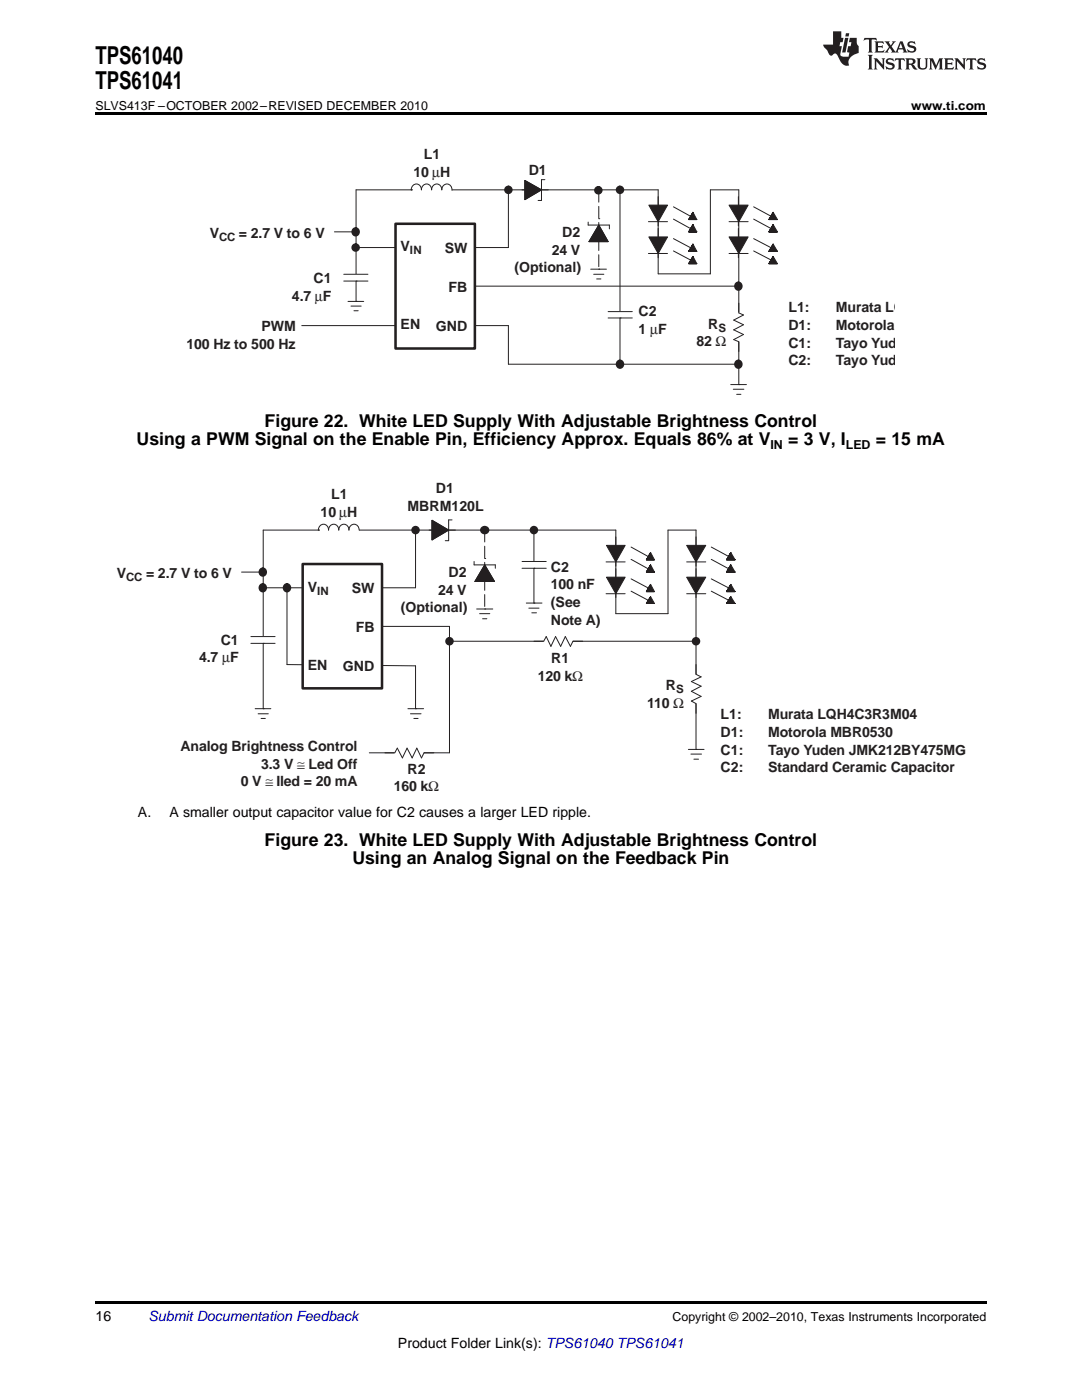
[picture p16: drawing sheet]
<svg xmlns="http://www.w3.org/2000/svg" width="216mm" height="279mm" viewBox="0 0 216 279" stroke-linecap="round" stroke-linejoin="round" font-family="sans-serif">
<defs><g id="words">
<g font-size="4.9">
<text x="19" y="12.8">TPS61040</text>
<text x="19" y="17.8">TPS61041</text>
</g>
<g font-size="3.5">
<text x="27.3" y="88.9">Using a PWM Signal on the Enable Pin, Efficiency Approx. Equals 86% at V</text>
<text x="52.8" y="85.2">Figure 22. White LED Supply With Adjustable Brightness Control</text>
<text x="157.3" y="88.9">= 3 V, I</text>
<text x="174.8" y="88.9">= 15 mA</text>
<text x="52.8" y="168.8">Figure 23. White LED Supply With Adjustable Brightness Control</text>
<text x="70.3" y="172.5">Using an Analog Signal on the Feedback Pin</text>
</g>
<g font-size="2.8" fill="#231f20">
<text x="82.5" y="35.3">10 µH</text>
<text x="84.6" y="31.7">L1</text>
<text x="105.5" y="34.9">D1</text>
<text x="41.8" y="47.5">V</text>
<text x="47.7" y="47.5">= 2.7 V to 6 V</text>
<text x="112.2" y="47.3">D2</text>
<text x="79.9" y="50.2">V</text>
<text x="88.7" y="50.4">SW</text>
<text x="110.1" y="50.8">24 V</text>
<text x="58.3" y="60">4.7 µF</text>
<text x="62.6" y="56.4">C1</text>
<text x="89.5" y="58.3">FB</text>
<text x="102.6" y="54.3">(Optional)</text>
<text x="52.2" y="66">PWM</text>
<text x="79.9" y="65.7">EN</text>
<text x="87" y="66">GND</text>
<text x="127.4" y="63.1">C2</text>
<text x="141.3" y="65.6">R</text>
<text x="157.3" y="62.4">L1:</text>
<text x="157.3" y="65.9">D1:</text>
<text x="166.8" y="62.4">Murata LQH4C100K04</text>
<text x="166.8" y="65.9">Motorola MBR0530</text>
<text x="37.2" y="69.6">100 Hz to 500 Hz</text>
<text x="127.4" y="66.7">1 µF</text>
<text x="139" y="69.1">82 Ω</text>
<text x="157.3" y="69.4">C1:</text>
<text x="166.8" y="69.4">Tayo Yuden JMK212BY475MG</text>
<text x="157.3" y="72.9">C2:</text>
<text x="166.8" y="72.9">Tayo Yuden TMK316BJ105KL</text>
<text x="66.1" y="99.6">L1</text>
<text x="81.3" y="102">MBRM120L</text>
<text x="87" y="98.4">D1</text>
<text x="64" y="103.2">10 µH</text>
<text x="23.3" y="115.4">V</text>
<text x="29.1" y="115.4">= 2.7 V to 6 V</text>
<text x="61.4" y="118.1">V</text>
<text x="70.2" y="118.3">SW</text>
<text x="87.4" y="118.7">24 V</text>
<text x="89.5" y="115.1">D2</text>
<text x="109.9" y="114.1">C2</text>
<text x="109.9" y="117.6">100 nF</text>
<text x="80" y="122.1">(Optional)</text>
<text x="109.9" y="121.1">(See</text>
<text x="109.9" y="124.7">Note A)</text>
<text x="44.1" y="128.7">C1</text>
<text x="71" y="126.2">FB</text>
<text x="39.7" y="132.2">4.7 µF</text>
<text x="61.4" y="133.6">EN</text>
<text x="68.4" y="133.9">GND</text>
<text x="107.3" y="135.9">120 kΩ</text>
<text x="110" y="132.4">R1</text>
<text x="132.9" y="137.7">R</text>
<text x="129.1" y="141.3">110 Ω</text>
<text x="143.8" y="143.6">L1:</text>
<text x="153.3" y="143.6">Murata LQH4C3R3M04</text>
<text x="36" y="149.9">Analog Brightness Control</text>
<text x="143.8" y="147.1">D1:</text>
<text x="153.3" y="147.1">Motorola MBR0530</text>
<text x="52.1" y="153.5">3.3 V ≅ Led Off</text>
<text x="81.3" y="154.4">R2</text>
<text x="143.8" y="154.1">C2:</text>
<text x="143.8" y="150.6">C1:</text>
<text x="153.3" y="150.6">Tayo Yuden JMK212BY475MG</text>
<text x="153.3" y="154.1">Standard Ceramic Capacitor</text>
<text x="48" y="156.9">0 V ≅ Iled = 20 mA</text>
<text x="78.6" y="157.9">160 kΩ</text>
</g>
<g font-size="2.8">
<text x="27.5" y="163">A.</text>
<text x="33.8" y="163">A smaller output capacitor value for C2 causes a larger LED ripple.</text>
<text x="19" y="263.6">16</text>
<text x="79.4" y="269">Product Folder Link(s): TPS61040 TPS61041</text>
</g>
<text font-size="2.8" fill="#0000c8" x="29.6" y="263.6">Submit Documentation Feedback</text>
<g font-size="2.5">
<text x="19" y="21.9">SLVS413F –OCTOBER 2002–REVISED DECEMBER 2010</text>
<text x="181.8" y="21.9">www.ti.com</text>
<text x="153.7" y="89.6">IN</text>
<text x="168.8" y="89.6">LED</text>
<text x="134.2" y="263.6">Copyright © 2002–2010, Texas Instruments Incorporated</text>
</g>
<g font-size="2.3" fill="#231f20">
<text x="43.7" y="48">CC</text>
<text x="81.8" y="50.8">IN</text>
<text x="143.4" y="66.2">S</text>
<text x="25.2" y="116">CC</text>
<text x="63.3" y="118.7">IN</text>
<text x="134.9" y="138.3">S</text>
</g>
</g></defs>
<g fill="#231f20">
<path d="M172.5 7.6l-.1 .5 .4-.2h.6v.1v2.1l-.2 .4h.9l-.2-.4v-2.1l.1-.1h.5l.5 .2-.2-.5zM174.5 8.3l.2 .3v1.5l-.2 .4h1.8l.2-.6a1.04 1.04 0 0 1-1.3 .2v-.7h.6l.3 .2v-.6l-.3 .2h-.6v-.6l.8-.1 .4 .3-.2-.5zM176.5 8.3l.9 1.1-.9 1.1h.8l-.2-.2 .4-.7 .5 .7-.2 .2h1.5l-.2-.2 .2-.4h.9l.1 .4-.2 .2h1l-.3-.3-.7-1.9h-.5l-.9 2-.8-1 .9-1h-.8l.1 .3-.4 .5-.3-.6 .1-.2zM179.7 8.6l.4 1h-.7zM181.3 8.4a.63 .63 0 0 0-.2 .7 .63 .63 0 0 0 .6 .4l.6 .2 .1 .2a.75 .75 0 0 1-.7 .4 .75 .75 0 0 1-.6-.5l.1 .7 .1-.1a1.11 1.11 0 0 0 1.5-.6 1.13 1.13 0 0 0-1.2-.8l-.1-.4a1.04 1.04 0 0 1 1.2 .2l-.2-.5-.2 .1-.4-.2zM173.2 10.9l.2 .4v2.2l-.2 .4h1l-.3-.4v-2.2l.3-.4zM174.3 11.6l.3 .4v1.5l-.3 .4h.8l-.2-.4v-1.3l1.5 1.7v-1.9l.2-.4h-.7l.2 .4v.9l-1.1-1.3zM177 11.8a.62 .62 0 0 0-.2 .7 .62 .62 0 0 0 .6 .4l.6 .1 .1 .3a.76 .76 0 0 1-.7 .3 .76 .76 0 0 1-.7-.4l.2 .7 .1-.1a1.11 1.11 0 0 0 1.5-.6 1.13 1.13 0 0 0-1.2-.8l-.1-.4a1.04 1.04 0 0 1 1.2 .2l-.2-.6-.2 .1-.5-.1zM178.7 11.6l-.2 .6a.61 .61 0 0 1 .8-.3v1.6l-.2 .4h.9l-.2-.4v-1.6a.63 .63 0 0 1 .7 .3l-.1-.6zM180.6 11.6l.3 .4v1.5l-.3 .4h1l-.2-.2-.1-.8 .6 .2a.76 .76 0 0 0 1.2 .7l-1-1a.58 .58 0 0 0 .6-.5 .58 .58 0 0 0-.5-.6zM181.4 11.9h.1a.45 .45 0 0 1 .5 .1 .45 .45 0 0 1 .1 .5l-.8 .2zM182.9 11.6l.2 .2a2.17 2.17 0 0 0 .3 1.9 .99 .99 0 0 0 1.6-.6v-1.1l.2-.4h-.7l.2 .2a1.92 1.92 0 0 1-.2 1.8 .6 .6 0 0 1-.9-.5v-1.1l.2-.4zM185.4 11.6l.2 .4v1.5l-.2 .4h.7l-.2-.4v-1.4l.8 1.8 .8-1.8v1.4l-.2 .4h.9l-.2-.4v-1.5l.2-.4h-.8l-.6 1.5-.6-1.5zM188.4 11.6l.2 .4v1.5l-.2 .4h1.8l.1-.6a1.04 1.04 0 0 1-1.2 .1v-.6h.5l.4 .2v-.6l-.4 .2h-.5v-.7h.8l.3 .3-.1-.6zM190.5 11.6l.2 .4v1.5l-.2 .4h.7l-.2-.4v-1.3l1.5 1.7v-1.9l.2-.4h-.7l.2 .4v.9l-1.1-1.3zM192.9 11.6l-.1 .6a.61 .61 0 0 1 .7-.3l.1 1.6-.3 .4h1l-.3-.4 .1-1.6a.63 .63 0 0 1 .7 .3l-.1-.6zM195.2 11.8a.62 .62 0 0 0-.2 .7 .62 .62 0 0 0 .6 .4l.6 .1 .1 .3a.76 .76 0 0 1-.7 .3 .76 .76 0 0 1-.6-.4l.1 .7 .1-.1a1.11 1.11 0 0 0 1.6-.6 1.13 1.13 0 0 0-1.3-.8l-.1-.4a1.04 1.04 0 0 1 1.2 .2l-.1-.6-.2 .1-.5-.1z"/>
<path d="M166.2 6.3v2.6h-1.9v.4l.8 .9a.91 .91 0 0 0 1 .8 .56 .56 0 0 1 .5-.3 .56 .56 0 0 1 .5 .3l.4 .8a1.53 1.53 0 0 0 1.9 1.2 1.54 1.54 0 0 1 1-2.1l.9-.3v-1.4a1.52 1.52 0 0 1-.4-1.6h-1.3l-.2 .8h.5l-.2 .8h-.5l-.1 1v.2l.4 .1-.2 .8a1.93 1.93 0 0 1-1.6-.3l.3-1.8h-.5l.2-.8h.4l.2-.8h-.4v-1.3zM168.6 7.6l-.6 2.9h.7l.6-2.9zM168.8 6.6l-.1 .7h.6l.2-.7z"/>
</g>
<path d="M131.3 37.9h-60.3v22.3M71 49.4h30.4M89.1 57.1h58.3M60.2 65h41.2" fill="none" stroke="#231f20" stroke-width=".2"/>
<path d="M82.1 37.1l8.1-.1v2.2h-8.1z" fill="#fff"/>
<path d="M82.1 37.9h.1M82.1 37.9a1.03 1.03 0 0 1 1-1.2 1.03 1.03 0 0 1 1 1.2 1.03 1.03 0 0 1 1-1.2 1.03 1.03 0 0 1 1 1.2 1.03 1.03 0 0 1 1-1.2 1.03 1.03 0 0 1 1.1 1.2 1.03 1.03 0 0 1 1-1.2 1.03 1.03 0 0 1 1 1.3M104.7 36l3.3 1.9-3.3 1.9zM108.7 35.9h-.7v4.1h-.6" fill="none" stroke="#231f20" stroke-width=".2"/>
<path d="M104.7 36l3.3 1.9-3.3 1.9z" fill="#231f20"/>
<path d="M104.2 37.9h5.2M104.7 36l3.3 1.9-3.3 1.9z" fill="none" stroke="#231f20" stroke-width=".2"/>
<path d="M69.6 54.7h2.6v1.3h-2.6z" fill="#fff"/>
<path d="M68.6 54.7h4.8M68.6 56.1h4.8M71 56.1h.1" fill="none" stroke="#231f20" stroke-width=".2"/>
<path d="M78.9 44.7h15.9v24.9h-15.9z" fill="#fff"/>
<path d="M78.9 44.7h15.9v24.9h-15.9z" fill="none" stroke="#231f20" stroke-width=".51"/>
<path d="M101.4 37.9v11.5M101.4 65v7.7" fill="none" stroke="#231f20" stroke-width=".2"/>
<circle cx="101.4" cy="37.9" r=".68" fill="#231f20"/>
<circle cx="101.4" cy="37.9" r=".68" fill="none" stroke="#231f20" stroke-width=".34"/>
<circle cx="101.4" cy="37.9" r=".17" fill="#231f20"/>
<circle cx="71" cy="49.4" r=".68" fill="#231f20"/>
<circle cx="71" cy="49.4" r=".68" fill="none" stroke="#231f20" stroke-width=".34"/>
<circle cx="71" cy="49.4" r=".17" fill="#231f20"/>
<path d="M123.7 37.9v34.8" fill="none" stroke="#231f20" stroke-width=".2"/>
<path d="M122.4 62.2h2.6v1.3h-2.6z" fill="#fff"/>
<path d="M121.3 62.2h4.9M121.3 63.5h4.9M123.7 63.5h.1" fill="none" stroke="#231f20" stroke-width=".2"/>
<circle cx="123.7" cy="37.9" r=".68" fill="#231f20"/>
<circle cx="123.7" cy="37.9" r=".68" fill="none" stroke="#231f20" stroke-width=".34"/>
<circle cx="123.7" cy="37.9" r=".17" fill="#231f20"/>
<path d="M131.3 37.9v16.8" fill="none" stroke="#231f20" stroke-width=".2"/>
<circle cx="147.4" cy="57.1" r=".72" fill="#231f20"/>
<circle cx="147.4" cy="57.1" r=".72" fill="none" stroke="#231f20" stroke-width=".34"/>
<circle cx="147.4" cy="57.1" r=".17" fill="#231f20"/>
<path d="M129.5 40.9h3.7l-1.9 3.3z" fill="#231f20"/>
<path d="M131.3 39.2v5.9M129.4 44.2h3.8M129.5 40.9h3.7l-1.9 3.3z" fill="none" stroke="#231f20" stroke-width=".2"/>
<path d="M138.3 42.4l-.9 1.4h1.6h-1.6l.9-1.4 .7 1.4h-1.6z" fill-rule="evenodd" fill="#231f20"/>
<path d="M134.4 41.3l4 2.2M138.3 42.4l-.9 1.4h1.6h-1.6l.9-1.4 .7 1.4h-1.6z" fill="none" stroke="#231f20" stroke-width=".2"/>
<path d="M138.3 44.8l-.9 1.5h1.6h-1.6l.9-1.5 .7 1.5h-1.6z" fill-rule="evenodd" fill="#231f20"/>
<path d="M134.4 43.7l4 2.2M138.3 44.8l-.9 1.5h1.6h-1.6l.9-1.5 .7 1.5h-1.6z" fill="none" stroke="#231f20" stroke-width=".2"/>
<path d="M129.5 47.3h3.7l-1.9 3.3z" fill="#231f20"/>
<path d="M129.4 50.6h3.8M129.5 47.3h3.7l-1.9 3.3zM131.3 45.6v5.8" fill="none" stroke="#231f20" stroke-width=".2"/>
<path d="M138.3 48.7l-.9 1.5h1.6h-1.6l.9-1.5 .7 1.5h-1.6z" fill-rule="evenodd" fill="#231f20"/>
<path d="M134.4 47.6l4 2.1M138.3 48.7l-.9 1.5h1.6h-1.6l.9-1.5 .7 1.5h-1.6z" fill="none" stroke="#231f20" stroke-width=".2"/>
<path d="M138.3 51.2l-.9 1.4h1.6h-1.6l.9-1.4 .7 1.4h-1.6z" fill-rule="evenodd" fill="#231f20"/>
<path d="M141.7 37.9v16.8h-10.4M134.4 50.1l4 2.1M138.3 51.2l-.9 1.4h1.6h-1.6l.9-1.4 .7 1.4h-1.6z" fill="none" stroke="#231f20" stroke-width=".2"/>
<path d="M145.5 40.9h3.8l-1.9 3.3z" fill="#231f20"/>
<path d="M147.3 39.2v5.9M145.5 40.9h3.8l-1.9 3.3zM145.5 44.2h3.8" fill="none" stroke="#231f20" stroke-width=".2"/>
<path d="M154.3 42.4l-.9 1.4h1.7h-1.7l.9-1.4 .8 1.4h-1.7z" fill-rule="evenodd" fill="#231f20"/>
<path d="M150.4 41.3l4 2.2M154.3 42.4l-.9 1.4h1.7h-1.7l.9-1.4 .8 1.4h-1.7z" fill="none" stroke="#231f20" stroke-width=".2"/>
<path d="M154.3 44.8l-.9 1.5h1.7h-1.7l.9-1.5 .8 1.5h-1.7z" fill-rule="evenodd" fill="#231f20"/>
<path d="M150.4 43.7l4 2.2M154.3 44.8l-.9 1.5h1.7h-1.7l.9-1.5 .8 1.5h-1.7z" fill="none" stroke="#231f20" stroke-width=".2"/>
<path d="M145.5 47.3h3.8l-1.9 3.3z" fill="#231f20"/>
<path d="M145.5 47.3h3.8l-1.9 3.3zM145.5 50.6h3.8M147.3 45.6v5.8" fill="none" stroke="#231f20" stroke-width=".2"/>
<path d="M154.3 48.7l-.9 1.5h1.7h-1.7l.9-1.5 .8 1.5h-1.7z" fill-rule="evenodd" fill="#231f20"/>
<path d="M150.4 47.6l4 2.1M154.3 48.7l-.9 1.5h1.7h-1.7l.9-1.5 .8 1.5h-1.7z" fill="none" stroke="#231f20" stroke-width=".2"/>
<path d="M154.3 51.2l-.9 1.4h1.7h-1.7l.9-1.4 .8 1.4h-1.7z" fill-rule="evenodd" fill="#231f20"/>
<path d="M141.7 37.9h5.7v38.9M150.4 50.1l4 2.1M154.3 51.2l-.9 1.4h1.7h-1.7l.9-1.4 .8 1.4h-1.7z" fill="none" stroke="#231f20" stroke-width=".2"/>
<path d="M146.5 62.4h1.9v5.8h-1.9z" fill="#fff"/>
<path d="M66.7 46.3h4.3M147.4 60.5v1.9l1 .5-2 1 2 .9-2 1 2 1-2 1 1 .4v1.9" fill="none" stroke="#231f20" stroke-width=".2"/>
<circle cx="71" cy="46.2" r=".72" fill="#231f20"/>
<circle cx="71" cy="46.2" r=".72" fill="none" stroke="#231f20" stroke-width=".34"/>
<circle cx="71" cy="46.3" r=".17" fill="#231f20"/>
<path d="M69.4 60.2h3.2M70 61.1h2.1M70.6 62h.9M71 60.2h.1M101.4 72.7h46M145.8 76.8h3.1M146.3 77.7h2.1M147 78.7h.8M147.4 76.8h.1" fill="none" stroke="#231f20" stroke-width=".2"/>
<circle cx="147.4" cy="72.6" r=".72" fill="#231f20"/>
<circle cx="147.4" cy="72.6" r=".72" fill="none" stroke="#231f20" stroke-width=".34"/>
<circle cx="147.4" cy="72.7" r=".17" fill="#231f20"/>
<circle cx="123.7" cy="72.6" r=".72" fill="#231f20"/>
<circle cx="123.7" cy="72.6" r=".72" fill="none" stroke="#231f20" stroke-width=".34"/>
<circle cx="123.7" cy="72.7" r=".17" fill="#231f20"/>
<path d="M119.5 38v15.7" fill="none" stroke="#231f20" stroke-width=".2" stroke-dasharray="2.4 .8"/>
<path d="M117.4 44.3v.6h4.2v.8M119.5 44.9l1.8 3.3h-3.8z" fill="none" stroke="#231f20" stroke-width=".2"/>
<path d="M119.5 44.9l1.8 3.3h-3.8z" fill="#231f20"/>
<path d="M119.5 44.9l1.8 3.3h-3.8zM119.5 43.6h.1" fill="none" stroke="#231f20" stroke-width=".2"/>
<circle cx="119.4" cy="38" r=".68" fill="#231f20"/>
<circle cx="119.4" cy="38" r=".68" fill="none" stroke="#231f20" stroke-width=".34"/>
<circle cx="119.5" cy="38" r=".17" fill="#231f20"/>
<path d="M117.9 53.7h3.1M118.5 54.7h2M119.1 55.7h.8M119.5 53.7h.1M52.5 117.3h30.4M122.9 105.8h-70.4v35.6M57.3 132.6l25.6 .3M70.6 125h19.1" fill="none" stroke="#231f20" stroke-width=".2"/>
<path d="M63.6 104.9h8.1v2.2h-8.1z" fill="#fff"/>
<path d="M63.5 105.8h.1M63.5 105.8a1.03 1.03 0 0 1 1-1.2 1.03 1.03 0 0 1 1.1 1.2 1.03 1.03 0 0 1 1-1.2 1.03 1.03 0 0 1 1 1.2 1.03 1.03 0 0 1 1-1.2 1.03 1.03 0 0 1 1 1.2 1.03 1.03 0 0 1 1-1.2 1.03 1.03 0 0 1 1.1 1.2M86.2 103.8l3.3 2-3.3 1.9zM90.2 103.8h-.7v4.1h-.7" fill="none" stroke="#231f20" stroke-width=".2"/>
<path d="M86.2 103.8l3.3 2-3.3 1.9z" fill="#231f20"/>
<path d="M85.6 105.8h5.3M86.2 103.8l3.3 2-3.3 1.9z" fill="none" stroke="#231f20" stroke-width=".2"/>
<path d="M51.1 127h2.6v1.3h-2.6z" fill="#fff"/>
<path d="M50.1 127h4.8M50.1 128.4h4.8M52.5 128.4h.1" fill="none" stroke="#231f20" stroke-width=".2"/>
<path d="M60.4 112.6h15.8v24.8h-15.8z" fill="#fff"/>
<path d="M60.4 112.6h15.8v24.8h-15.8z" fill="none" stroke="#231f20" stroke-width=".51"/>
<path d="M82.9 105.8v11.5M82.9 132.9v8.5" fill="none" stroke="#231f20" stroke-width=".2"/>
<circle cx="82.9" cy="105.8" r=".68" fill="#231f20"/>
<circle cx="82.9" cy="105.8" r=".68" fill="none" stroke="#231f20" stroke-width=".34"/>
<circle cx="82.9" cy="105.8" r=".17" fill="#231f20"/>
<circle cx="52.5" cy="117.3" r=".72" fill="#231f20"/>
<circle cx="52.5" cy="117.3" r=".72" fill="none" stroke="#231f20" stroke-width=".34"/>
<circle cx="52.5" cy="117.3" r=".17" fill="#231f20"/>
<path d="M106.5 105.8v14.6" fill="none" stroke="#231f20" stroke-width=".2"/>
<path d="M105.2 112.1h2.6v1.2h-2.6z" fill="#fff"/>
<path d="M104.2 112.1h4.8M104.2 113.4h4.8M106.5 113.4h.1" fill="none" stroke="#231f20" stroke-width=".2"/>
<circle cx="106.5" cy="105.8" r=".68" fill="#231f20"/>
<circle cx="106.5" cy="105.8" r=".68" fill="none" stroke="#231f20" stroke-width=".34"/>
<circle cx="106.5" cy="105.8" r=".17" fill="#231f20"/>
<path d="M122.9 105.8v16.7" fill="none" stroke="#231f20" stroke-width=".2"/>
<circle cx="138.9" cy="128" r=".68" fill="#231f20"/>
<circle cx="138.9" cy="128" r=".68" fill="none" stroke="#231f20" stroke-width=".34"/>
<circle cx="138.9" cy="128" r=".17" fill="#231f20"/>
<path d="M121 108.8h3.7l-1.8 3.3z" fill="#231f20"/>
<path d="M120.9 112.1h3.8M121 108.8h3.7l-1.8 3.3zM122.9 107.1v5.9" fill="none" stroke="#231f20" stroke-width=".2"/>
<path d="M129.8 110.3l-.8 1.4h1.6h-1.6l.8-1.4 .8 1.4h-1.6z" fill-rule="evenodd" fill="#231f20"/>
<path d="M125.9 109.2l4 2.2M129.8 110.3l-.8 1.4h1.6h-1.6l.8-1.4 .8 1.4h-1.6z" fill="none" stroke="#231f20" stroke-width=".2"/>
<path d="M129.8 112.7l-.8 1.5h1.6h-1.6l.8-1.5 .8 1.5h-1.6z" fill-rule="evenodd" fill="#231f20"/>
<path d="M125.9 111.6l4 2.2M129.8 112.7l-.8 1.5h1.6h-1.6l.8-1.5 .8 1.5h-1.6z" fill="none" stroke="#231f20" stroke-width=".2"/>
<path d="M121 115.2h3.7l-1.8 3.3z" fill="#231f20"/>
<path d="M120.9 118.5h3.8M121 115.2h3.7l-1.8 3.3zM122.9 113.5v5.8" fill="none" stroke="#231f20" stroke-width=".2"/>
<path d="M129.8 116.6l-.8 1.5h1.6h-1.6l.8-1.5 .8 1.5h-1.6z" fill-rule="evenodd" fill="#231f20"/>
<path d="M125.9 115.5l4 2.1M129.8 116.6l-.8 1.5h1.6h-1.6l.8-1.5 .8 1.5h-1.6z" fill="none" stroke="#231f20" stroke-width=".2"/>
<path d="M129.8 119.1l-.8 1.3h1.6h-1.6l.8-1.3 .8 1.3h-1.6z" fill-rule="evenodd" fill="#231f20"/>
<path d="M125.9 118l4 2.1M129.8 119.1l-.8 1.3h1.6h-1.6l.8-1.3 .8 1.3h-1.6zM133.3 105.8v16.7h-10.4" fill="none" stroke="#231f20" stroke-width=".2"/>
<path d="M137 108.8h3.8l-1.9 3.3z" fill="#231f20"/>
<path d="M137 108.8h3.8l-1.9 3.3zM137 112.1h3.8M138.9 107.1v5.9" fill="none" stroke="#231f20" stroke-width=".2"/>
<path d="M145.8 110.3l-.8 1.4h1.7h-1.7l.8-1.4 .9 1.4h-1.7z" fill-rule="evenodd" fill="#231f20"/>
<path d="M141.9 109.2l4.1 2.2M145.8 110.3l-.8 1.4h1.7h-1.7l.8-1.4 .9 1.4h-1.7z" fill="none" stroke="#231f20" stroke-width=".2"/>
<path d="M145.8 112.7l-.8 1.5h1.7h-1.7l.8-1.5 .9 1.5h-1.7z" fill-rule="evenodd" fill="#231f20"/>
<path d="M141.9 111.6l4.1 2.2M145.8 112.7l-.8 1.5h1.7h-1.7l.8-1.5 .9 1.5h-1.7z" fill="none" stroke="#231f20" stroke-width=".2"/>
<path d="M137 115.2h3.8l-1.9 3.3z" fill="#231f20"/>
<path d="M137 115.2h3.8l-1.9 3.3zM137 118.5h3.8M138.9 113.5v5.8" fill="none" stroke="#231f20" stroke-width=".2"/>
<path d="M145.8 116.6l-.8 1.5h1.7h-1.7l.8-1.5 .9 1.5h-1.7z" fill-rule="evenodd" fill="#231f20"/>
<path d="M141.9 115.5l4.1 2.1M145.8 116.6l-.8 1.5h1.7h-1.7l.8-1.5 .9 1.5h-1.7z" fill="none" stroke="#231f20" stroke-width=".2"/>
<path d="M145.8 119.1l-.8 1.3h1.7h-1.7l.8-1.3 .9 1.3h-1.7z" fill-rule="evenodd" fill="#231f20"/>
<path d="M133.3 105.8h5.6v43.8M141.9 118l4.1 2.1M145.8 119.1l-.8 1.3h1.7h-1.7l.8-1.3 .9 1.3h-1.7z" fill="none" stroke="#231f20" stroke-width=".2"/>
<path d="M138 134.6h1.9v5.8h-1.9z" fill="#fff"/>
<path d="M48.2 114.2h4.3M138.9 132.6v2l1 .5-1.9 .9 1.9 .9-1.9 1.1 1.9 1-1.9 .9 .9 .5v2" fill="none" stroke="#231f20" stroke-width=".2"/>
<circle cx="52.5" cy="114.1" r=".72" fill="#231f20"/>
<circle cx="52.5" cy="114.1" r=".72" fill="none" stroke="#231f20" stroke-width=".34"/>
<circle cx="52.5" cy="114.2" r=".17" fill="#231f20"/>
<g fill="none" stroke="#231f20" stroke-width=".2">
<path d="M89.7 125v25.2M89.7 128h49.2M105 120.4h3.1M105.5 121.4h2.1M106.1 122.3h.9M106.5 120.4h.1M50.9 141.4h3.1M51.5 142.5h2M52.1 143.4h.8M52.5 141.4h.1M81.4 141.4h3.1M81.9 142.5h2.1"/>
<path d="M82.6 143.4h.8M82.9 141.4h.1"/>
</g>
<circle cx="89.7" cy="128" r=".68" fill="#231f20"/>
<circle cx="89.7" cy="128" r=".68" fill="none" stroke="#231f20" stroke-width=".34"/>
<circle cx="89.7" cy="128" r=".17" fill="#231f20"/>
<path d="M108.5 127h5.8v2h-5.8z" fill="#fff"/>
<path d="M106.5 128h2l.5-1 .9 2 1-2 1 2 .9-2 1 2 .5-1h2M73.7 150.2h16" fill="none" stroke="#231f20" stroke-width=".2"/>
<path d="M78.8 149.3h5.8v2h-5.8z" fill="#fff"/>
<path d="M94.6 112.1v.6h4.2v.7M96.7 112.7l2 3.3h-3.9zM76.8 150.2h2l.5-.9 1 2 .9-2 1 2 1-2 .9 2 .5-1.1h2M137.4 149.6h3.1M137.9 150.5h2.1M138.5 151.5h.9M138.9 149.6h.1" fill="none" stroke="#231f20" stroke-width=".2"/>
<path d="M96.7 105.8v15.7" fill="none" stroke="#231f20" stroke-width=".2" stroke-dasharray="2.4 .8"/>
<path d="M96.7 112.7l2 3.3h-3.9z" fill="#231f20"/>
<path d="M96.7 112.7l2 3.3h-3.9zM96.7 111.5h.1" fill="none" stroke="#231f20" stroke-width=".2"/>
<circle cx="96.7" cy="105.8" r=".72" fill="#231f20"/>
<circle cx="96.7" cy="105.8" r=".72" fill="none" stroke="#231f20" stroke-width=".34"/>
<circle cx="96.7" cy="105.8" r=".17" fill="#231f20"/>
<path d="M57.3 117.6v15M95.1 121.5h3.2M95.7 122.5h2M96.3 123.5h.8M96.7 121.5h.1" fill="none" stroke="#231f20" stroke-width=".2"/>
<circle cx="57.2" cy="117.3" r=".72" fill="#231f20"/>
<circle cx="57.2" cy="117.3" r=".72" fill="none" stroke="#231f20" stroke-width=".34"/>
<circle cx="57.3" cy="117.3" r=".17" fill="#231f20"/>
<path d="M19 22.5h177.8v.5h-177.8zM19 259.7h177.8v.5h-177.8z" fill="#000"/>
<use href="#words"/>
</svg>
